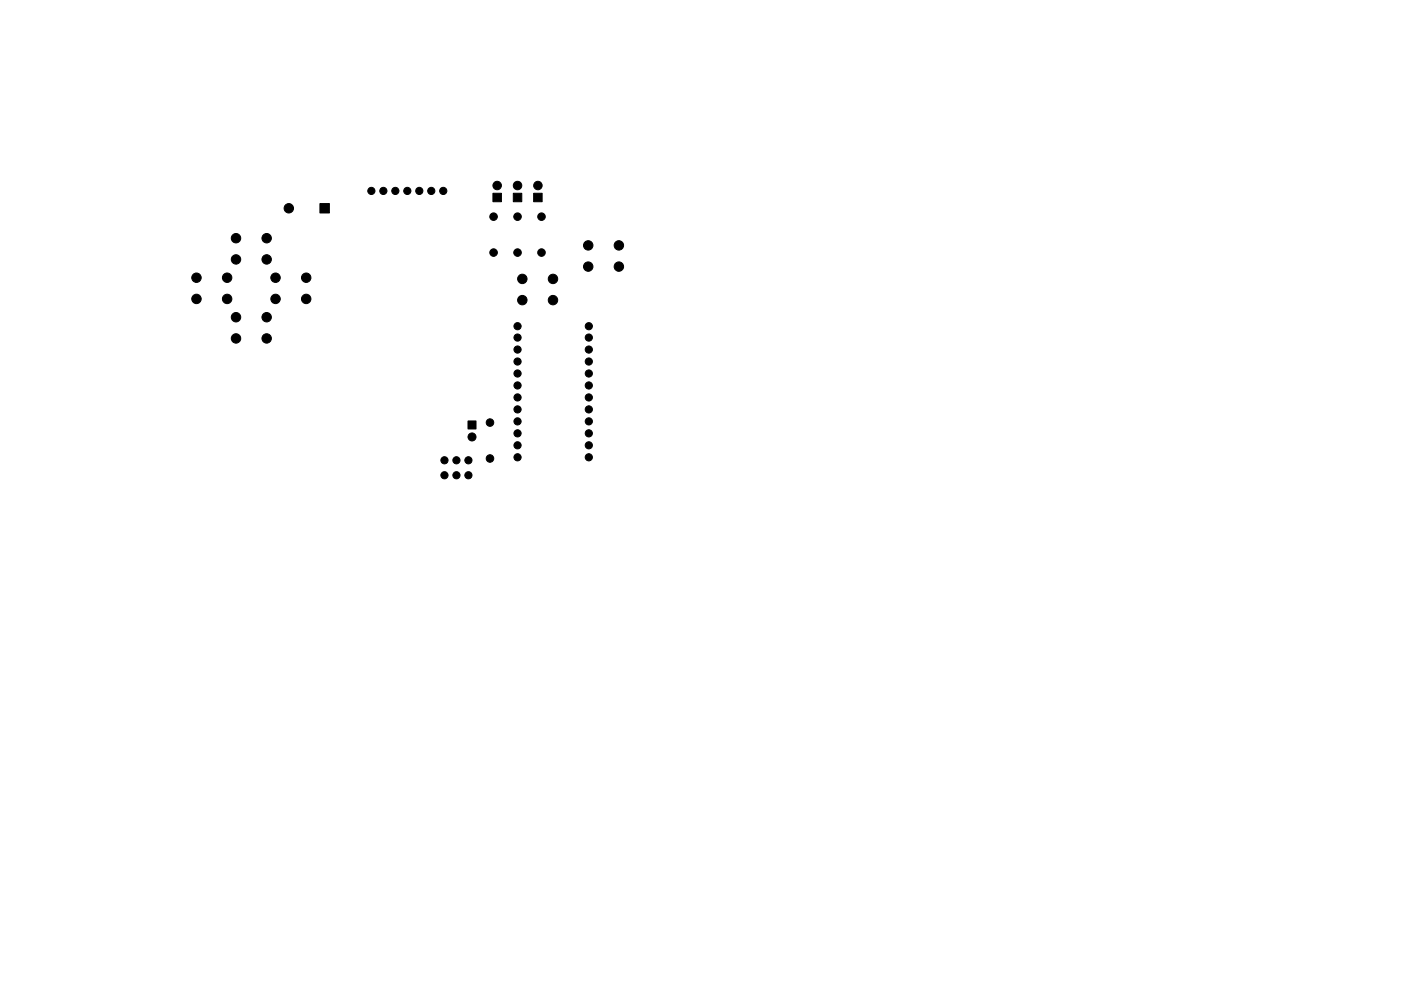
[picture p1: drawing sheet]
<svg xmlns="http://www.w3.org/2000/svg" width="297mm" height="210mm" viewBox="0 0 297 210" stroke-linecap="round" stroke-linejoin="round" font-family="sans-serif">
<g fill="#000" stroke="#000" stroke-width=".21">
<path d="M67.8 43.2h2v2h-2zM104.5 41h1.8v1.8h-1.8zM108.8 41h1.8v1.8h-1.8zM113.1 41h1.8v1.8h-1.8zM99.2 89.3h1.7v1.7h-1.7z"/>
<circle cx="105.4" cy="39.4" r=".9"/>
<circle cx="109.7" cy="39.4" r=".9"/>
<circle cx="114" cy="39.4" r=".9"/>
<circle cx="41.7" cy="58.9" r="1"/>
<circle cx="48.2" cy="58.9" r="1"/>
<circle cx="50" cy="50.5" r="1"/>
<circle cx="50" cy="55" r="1"/>
<circle cx="56.5" cy="50.5" r="1"/>
<circle cx="56.5" cy="55" r="1"/>
<circle cx="58.4" cy="58.9" r="1"/>
<circle cx="61.2" cy="44.2" r="1"/>
<circle cx="64.9" cy="58.9" r="1"/>
<circle cx="78.7" cy="40.5" r=".76"/>
<circle cx="81.3" cy="40.5" r=".76"/>
<circle cx="83.8" cy="40.5" r=".76"/>
<circle cx="86.4" cy="40.5" r=".76"/>
<circle cx="88.9" cy="40.5" r=".76"/>
<circle cx="91.4" cy="40.5" r=".76"/>
<circle cx="94" cy="40.5" r=".76"/>
<circle cx="104.6" cy="46" r=".8"/>
<circle cx="104.6" cy="53.6" r=".8"/>
<circle cx="109.7" cy="46" r=".8"/>
<circle cx="109.7" cy="53.6" r=".8"/>
<circle cx="110.7" cy="59.2" r="1"/>
<circle cx="114.8" cy="46" r=".8"/>
<circle cx="114.8" cy="53.6" r=".8"/>
<circle cx="117.2" cy="59.2" r="1"/>
<circle cx="124.7" cy="52.1" r="1"/>
<circle cx="124.7" cy="56.6" r="1"/>
<circle cx="131.2" cy="52.1" r="1"/>
<circle cx="131.2" cy="56.6" r="1"/>
<circle cx="41.7" cy="63.4" r="1"/>
<circle cx="48.2" cy="63.4" r="1"/>
<circle cx="50" cy="67.3" r="1"/>
<circle cx="50" cy="71.8" r="1"/>
<circle cx="56.5" cy="67.3" r="1"/>
<circle cx="56.5" cy="71.8" r="1"/>
<circle cx="58.4" cy="63.4" r="1"/>
<circle cx="64.9" cy="63.4" r="1"/>
<circle cx="109.7" cy="74.2" r=".76"/>
<circle cx="109.7" cy="71.6" r=".76"/>
<circle cx="109.7" cy="79.2" r=".76"/>
<circle cx="109.7" cy="69.2" r=".76"/>
<circle cx="109.7" cy="76.7" r=".76"/>
<circle cx="110.7" cy="63.7" r="1"/>
<circle cx="117.2" cy="63.7" r="1"/>
<circle cx="124.8" cy="79.2" r=".76"/>
<circle cx="124.8" cy="69.2" r=".76"/>
<circle cx="124.8" cy="71.6" r=".76"/>
<circle cx="124.8" cy="76.7" r=".76"/>
<circle cx="124.8" cy="74.2" r=".76"/>
<circle cx="94.2" cy="97.7" r=".76"/>
<circle cx="96.8" cy="97.7" r=".76"/>
<circle cx="99.3" cy="97.7" r=".76"/>
<circle cx="100.1" cy="92.7" r=".85"/>
<circle cx="103.9" cy="97.3" r=".8"/>
<circle cx="103.9" cy="89.7" r=".8"/>
<circle cx="109.7" cy="86.9" r=".76"/>
<circle cx="109.7" cy="84.3" r=".76"/>
<circle cx="109.7" cy="97" r=".76"/>
<circle cx="109.7" cy="89.4" r=".76"/>
<circle cx="109.7" cy="81.8" r=".76"/>
<circle cx="109.7" cy="91.9" r=".76"/>
<circle cx="109.7" cy="94.5" r=".76"/>
<circle cx="124.8" cy="89.4" r=".76"/>
<circle cx="124.8" cy="84.3" r=".76"/>
<circle cx="124.8" cy="86.9" r=".76"/>
<circle cx="124.8" cy="97" r=".76"/>
<circle cx="124.8" cy="81.8" r=".76"/>
<circle cx="124.8" cy="94.5" r=".76"/>
<circle cx="124.8" cy="91.9" r=".76"/>
<circle cx="94.2" cy="100.8" r=".76"/>
<circle cx="96.8" cy="100.8" r=".76"/>
<circle cx="99.3" cy="100.8" r=".76"/>
</g>
</svg>
